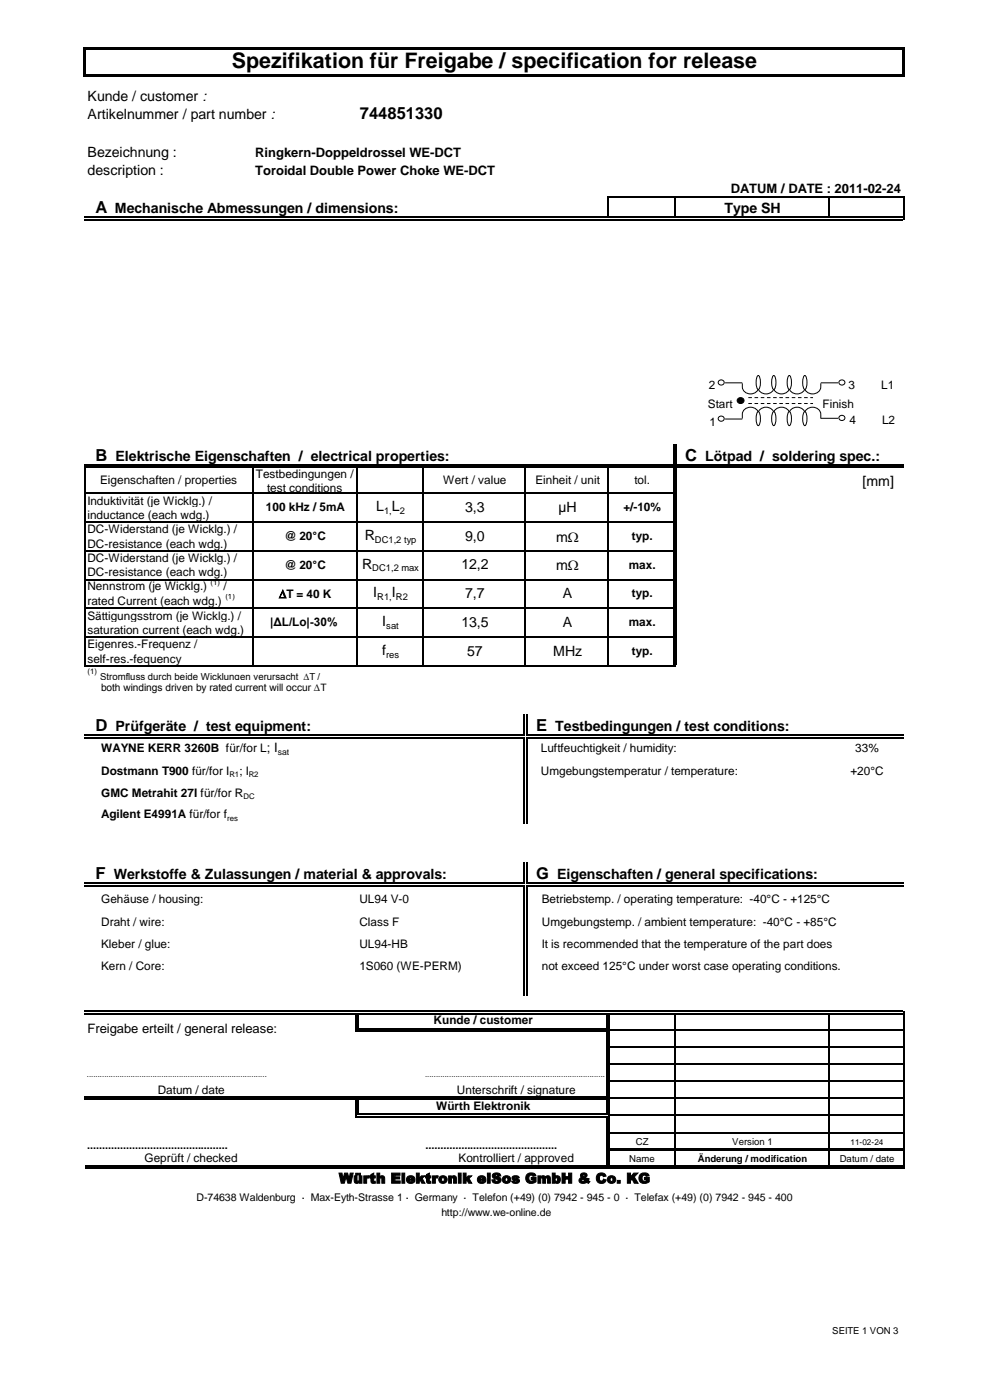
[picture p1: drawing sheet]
<svg xmlns="http://www.w3.org/2000/svg" width="210mm" height="297mm" viewBox="0 0 210 297" stroke-linecap="round" stroke-linejoin="round" font-family="sans-serif">
<defs><g id="words">
<text font-size="4.5" x="49.2" y="14.5">Spezifikation für Freigabe / specification for release</text>
<g font-size="3.5">
<text x="76.3" y="25.2">744851330</text>
<text x="20.3" y="45.2">A</text>
<text x="20.3" y="97.8">B</text>
<text x="145.4" y="97.8">C</text>
<text x="20.3" y="155.1">D</text>
<text x="113.7" y="155.1">E</text>
<text x="20.3" y="186.5">F</text>
<text x="113.7" y="186.5">G</text>
</g>
<g font-size="3">
<text x="18.6" y="21.4">Kunde / customer :</text>
<text x="18.6" y="25.2">Artikelnummer / part number :</text>
<text x="18.6" y="33.4">Bezeichnung :</text>
<text x="18.6" y="37.2">description :</text>
<text x="24.4" y="45.2">Mechanische Abmessungen / dimensions:</text>
<text x="153.7" y="45.2">Type SH</text>
<text x="24.5" y="97.8">Elektrische Eigenschaften / electrical properties:</text>
<text x="149.6" y="97.8">Lötpad / soldering spec.:</text>
<text x="182.9" y="103">[mm]</text>
<text x="79.8" y="108.4">L L</text>
<text x="98.7" y="108.6">3,3</text>
<text x="118.4" y="108.6">µH</text>
<text x="77.4" y="114.5">R</text>
<text x="98.7" y="114.7">9,0</text>
<text x="118" y="114.9">mW</text>
<text x="76.8" y="120.6">R</text>
<text x="97.8" y="120.8">12,2</text>
<text x="118" y="121">mW</text>
<text x="79.2" y="126.7">I</text>
<text x="83.1" y="126.7">I</text>
<text x="98.7" y="126.9">7,7</text>
<text x="119.4" y="126.9">A</text>
<text x="81.1" y="132.8">I</text>
<text x="97.8" y="133">13,5</text>
<text x="119.4" y="133">A</text>
<text x="81" y="138.9">f</text>
<text x="99.1" y="139.1">57</text>
<text x="117.3" y="139.1">MHz</text>
<text x="24.5" y="155.1">Prüfgeräte / test equipment:</text>
<text x="117.7" y="155.1">Testbedingungen / test conditions:</text>
<text x="24.1" y="186.5">Werkstoffe &amp; Zulassungen / material &amp; approvals:</text>
<text x="118.2" y="186.5">Eigenschaften / general specifications:</text>
<text x="71.9" y="251">Würth Elektronik eiSos GmbH &amp; Co. KG</text>
</g>
<g font-size="2.8">
<text x="54.1" y="33.2">Ringkern-Doppeldrossel WE-DCT</text>
<text x="54.1" y="37.2">Toroidal Double Power Choke WE-DCT</text>
<text x="155" y="40.9">DATUM / DATE : 2011-02-24</text>
<text x="18.5" y="219.2">Freigabe erteilt / general release:</text>
</g>
<g font-size="2.5">
<text x="150.3" y="82.6">2</text>
<text x="180" y="82.5">3</text>
<text x="186.9" y="82.5">L1</text>
<text x="150.1" y="86.5">Start</text>
<text x="174.5" y="86.5">Finish</text>
<text x="180.1" y="90">4</text>
<text x="187.1" y="90">L2</text>
<text x="150.5" y="90.3">1</text>
<text x="54.3" y="101.3">Testbedingungen /</text>
<text x="18.5" y="107.2">Induktivität (je Wicklg.) /</text>
<text x="21.3" y="102.7">Eigenschaften / properties</text>
<text x="56.6" y="104.4">test conditions</text>
<text x="94" y="102.6">Wert / value</text>
<text x="113.6" y="102.6">Einheit / unit</text>
<text x="134.6" y="102.6">tol.</text>
<text x="18.5" y="110.1">inductance (each wdg.)</text>
<text x="18.5" y="113.1">DC-Widerstand (je Wicklg.) /</text>
<text x="56.4" y="108.4">100 kHz / 5mA</text>
<text x="132.2" y="108.4">+/-10%</text>
<text x="18.5" y="116.2">DC-resistance (each wdg.)</text>
<text x="18.5" y="119.2">DC-Widerstand (je Wicklg.) /</text>
<text x="60.4" y="114.5">@ 20°C</text>
<text x="134" y="114.5">typ.</text>
<text x="18.5" y="122.3">DC-resistance (each wdg.)</text>
<text x="18.5" y="125.2">Nennstrom (je Wicklg.)</text>
<text x="47.4" y="125.2">/</text>
<text x="60.4" y="120.6">@ 20°C</text>
<text x="133.4" y="120.6">max.</text>
<text x="18.5" y="128.3">rated Current (each wdg.)</text>
<text x="18.5" y="131.5">Sättigungsstrom (je Wicklg.) /</text>
<text x="59.2" y="126.8">DT = 40 K</text>
<text x="134" y="126.7">typ.</text>
<text x="18.5" y="134.5">saturation current (each wdg.)</text>
<text x="18.5" y="137.6">Eigenres.-Frequenz /</text>
<text x="57.3" y="132.8">|ΔL/Lo|-30%</text>
<text x="133.4" y="132.8">max.</text>
<text x="18.5" y="140.6">self-res.-fequency</text>
<text x="134" y="138.9">typ.</text>
<text x="21.5" y="159.6">WAYNE KERR 3260B für/for L; I</text>
<text x="114.7" y="159.6">Luftfeuchtigkeit / humidity:</text>
<text x="181.4" y="159.6">33%</text>
<text x="21.5" y="164.4">Dostmann T900 für/for I</text>
<text x="50.8" y="164.4">; I</text>
<text x="114.7" y="164.4">Umgebungstemperatur / temperature:</text>
<text x="180.4" y="164.4">+20°C</text>
<text x="21.5" y="169">GMC Metrahit 27I für/for R</text>
<text x="21.5" y="173.6">Agilent E4991A für/for f</text>
<text x="21.5" y="191.6">Gehäuse / housing:</text>
<text x="76.2" y="191.6">UL94 V-0</text>
<text x="114.9" y="191.6">Betriebstemp. / operating temperature: -40°C - +125°C</text>
<text x="21.5" y="196.3">Draht / wire:</text>
<text x="76.2" y="196.3">Class F</text>
<text x="114.9" y="196.3">Umgebungstemp. / ambient temperature: -40°C - +85°C</text>
<text x="21.5" y="201">Kleber / glue:</text>
<text x="76.2" y="201">UL94-HB</text>
<text x="114.9" y="201">It is recommended that the temperature of the part does</text>
<text x="21.5" y="205.7">Kern / Core:</text>
<text x="76.2" y="205.7">1S060 (WE-PERM)</text>
<text x="114.9" y="205.7">not exceed 125°C under worst case operating conditions.</text>
<text x="92" y="217.3">Kunde / customer</text>
<text x="33.5" y="232">Datum / date</text>
<text x="96.9" y="232">Unterschrift / signature</text>
<text x="92.5" y="235.5">Würth Elektronik</text>
<text x="30.6" y="246.6">Geprüft / checked</text>
<text x="97.3" y="246.6">Kontrolliert / approved</text>
</g>
<g font-size="2.3">
<text x="18.5" y="243.6">...............................................</text>
<text x="90.2" y="243.6">............................................</text>
</g>
<g font-size="2.2">
<text x="21.4" y="146.6">both windings driven by rated current will occur ∆T</text>
<text x="41.7" y="254.8">D-74638 Waldenburg · Max-Eyth-Strasse 1 · Germany · Telefon (+49) (0) 7942 - 945 - 0 · Telefax (+49) (0) 7942 - 945 - 400</text>
<text x="93.6" y="257.9">http://www.we-online.de</text>
</g>
<g font-size="2">
<text x="81.5" y="109">1,</text>
<text x="84.8" y="109">2</text>
<text x="79.5" y="115.1">DC1,2 typ</text>
<text x="79" y="121.2">DC1,2 max</text>
<text x="80" y="127.3">R1, R2</text>
<text x="81.9" y="133.4">sat</text>
<text x="81.9" y="139.5">res</text>
<text x="21.3" y="144.3">Stromfluss durch beide Wicklungen verursacht ∆T /</text>
<text x="134.9" y="242.9">CZ</text>
<text x="155.3" y="242.9">Version 1</text>
<text x="133.5" y="246.6">Name</text>
<text x="148" y="246.6">Änderung / modification</text>
<text x="178.1" y="246.6">Datum / date</text>
<text x="176.5" y="282.9">SEITE 1 VON 3</text>
</g>
<text font-size="1.8" x="58.9" y="160.1">sat</text>
<g font-size="1.7">
<text x="44.7" y="124">(1)</text>
<text x="47.8" y="127.1">(1)</text>
<text x="18.5" y="143.1">(1)</text>
<text x="48.6" y="164.8">R1</text>
<text x="52.8" y="164.8">R2</text>
<text x="51.7" y="169.4">DC</text>
<text x="48.2" y="174.1">res</text>
<text x="18.4" y="228.5">..................................................................................</text>
<text x="90.1" y="228.5">..................................................................................</text>
<text x="180.4" y="242.9">11-02-24</text>
</g>
</g></defs>
<g fill="#000">
<path d="M17.8 10h.4v6.3h-.4z" fill-rule="evenodd"/>
<path d="M18.2 10h173.7v.4h-173.7z" fill-rule="evenodd"/>
<path d="M18.2 15.8h173.7v.5h-173.7z" fill-rule="evenodd"/>
<path d="M191.4 10.4h.5v5.9h-.5z" fill-rule="evenodd"/>
<path d="M142.7 99h.3v.2h-.3z" fill-rule="evenodd"/>
<path d="M142.7 98.5h.3v.2h-.3z" fill-rule="evenodd"/>
<path d="M142.7 98.5h.3v.2h-.3z" fill-rule="evenodd"/>
<path d="M142.7 99h.3v.2h-.3z" fill-rule="evenodd"/>
<path d="M143.2 98.5h.3v.2h-.3z" fill-rule="evenodd"/>
<path d="M143.2 99h.3v.2h-.3z" fill-rule="evenodd"/>
<path d="M143.2 98.5h.3v.2h-.3z" fill-rule="evenodd"/>
<path d="M143.2 99h.3v.2h-.3z" fill-rule="evenodd"/>
<path d="M111.1 156.3h.3v.3h-.3z" fill-rule="evenodd"/>
<path d="M111.1 155.9h.3v.2h-.3z" fill-rule="evenodd"/>
<path d="M111.1 155.9h.3v.2h-.3z" fill-rule="evenodd"/>
<path d="M111.1 156.3h.3v.3h-.3z" fill-rule="evenodd"/>
<path d="M111.6 155.9h.2v.2h-.2z" fill-rule="evenodd"/>
<path d="M111.6 156.3h.2v.3h-.2z" fill-rule="evenodd"/>
<path d="M111.6 155.9h.2v.2h-.2z" fill-rule="evenodd"/>
<path d="M111.6 156.3h.2v.3h-.2z" fill-rule="evenodd"/>
<path d="M111.1 187.7h.3v.3h-.3z" fill-rule="evenodd"/>
<path d="M111.1 187.3h.3v.2h-.3z" fill-rule="evenodd"/>
<path d="M111.1 187.3h.3v.2h-.3z" fill-rule="evenodd"/>
<path d="M111.1 187.7h.3v.3h-.3z" fill-rule="evenodd"/>
<path d="M111.6 187.3h.2v.2h-.2z" fill-rule="evenodd"/>
<path d="M111.6 187.7h.2v.3h-.2z" fill-rule="evenodd"/>
<path d="M111.6 187.3h.2v.2h-.2z" fill-rule="evenodd"/>
<path d="M111.6 187.7h.2v.3h-.2z" fill-rule="evenodd"/>
<path d="M75.3 214.9h.3v.2h-.3z" fill-rule="evenodd"/>
<path d="M75.3 214.4h.7v.3h-.7z" fill-rule="evenodd"/>
<path d="M75.3 214.9h.3v.2h-.3z" fill-rule="evenodd"/>
<path d="M75.3 218.5h.7v.3h-.7z" fill-rule="evenodd"/>
<path d="M75.3 218h.3v.8h-.3z" fill-rule="evenodd"/>
<path d="M75.8 214.9h.2v.2h-.2z" fill-rule="evenodd"/>
<path d="M75.8 214.9h.2v.2h-.2z" fill-rule="evenodd"/>
<path d="M75.8 218h.2v.3h-.2z" fill-rule="evenodd"/>
<path d="M75.8 218h.2v.3h-.2z" fill-rule="evenodd"/>
<path d="M128.7 214.9h.2v.2h-.2z" fill-rule="evenodd"/>
<path d="M128.7 214.9h.2v.2h-.2z" fill-rule="evenodd"/>
<path d="M128.7 218h.2v.3h-.2z" fill-rule="evenodd"/>
<path d="M128.7 218.5h.2v.3h-.2z" fill-rule="evenodd"/>
<path d="M128.7 214.4h.7v.3h-.7z" fill-rule="evenodd"/>
<path d="M128.7 218.5h.2v.3h-.2z" fill-rule="evenodd"/>
<path d="M128.7 218h.2v.3h-.2z" fill-rule="evenodd"/>
<path d="M129.1 214.9h.3v.2h-.3z" fill-rule="evenodd"/>
<path d="M129.1 218h.3v.8h-.3z" fill-rule="evenodd"/>
<path d="M129.1 214.9h.3v.2h-.3z" fill-rule="evenodd"/>
<path d="M75.3 233.1h.3v.2h-.3z" fill-rule="evenodd"/>
<path d="M75.3 232.6h.7v.3h-.7z" fill-rule="evenodd"/>
<path d="M75.3 233.1h.3v.2h-.3z" fill-rule="evenodd"/>
<path d="M75.3 236.7h.7v.3h-.7z" fill-rule="evenodd"/>
<path d="M75.3 236.3h.3v.7h-.3z" fill-rule="evenodd"/>
<path d="M75.8 233.1h.2v.2h-.2z" fill-rule="evenodd"/>
<path d="M75.8 233.1h.2v.2h-.2z" fill-rule="evenodd"/>
<path d="M75.8 236.3h.2v.2h-.2z" fill-rule="evenodd"/>
<path d="M75.8 236.3h.2v.2h-.2z" fill-rule="evenodd"/>
<path d="M128.7 232.6h.2v.3h-.2z" fill-rule="evenodd"/>
<path d="M128.7 233.1h.2v.2h-.2z" fill-rule="evenodd"/>
<path d="M128.7 236.3h.2v.2h-.2z" fill-rule="evenodd"/>
<path d="M128.7 236.7h.2v.3h-.2z" fill-rule="evenodd"/>
<path d="M128.7 232.6h.2v.3h-.2z" fill-rule="evenodd"/>
<path d="M128.7 233.1h.2v.2h-.2z" fill-rule="evenodd"/>
<path d="M128.7 236.7h.2v.3h-.2z" fill-rule="evenodd"/>
<path d="M128.7 236.3h.2v.2h-.2z" fill-rule="evenodd"/>
<path d="M129.1 232.6h.3v.7h-.3z" fill-rule="evenodd"/>
<path d="M129.1 236.3h.3v.7h-.3z" fill-rule="evenodd"/>
<path d="M128.7 247.2h.2v.2h-.2z" fill-rule="evenodd"/>
<path d="M128.7 247.2h.2v.2h-.2z" fill-rule="evenodd"/>
<path d="M128.7 247.6h.7v.3h-.7z" fill-rule="evenodd"/>
<path d="M129.1 247.2h.3v.2h-.3z" fill-rule="evenodd"/>
<path d="M129.1 247.2h.3v.2h-.3z" fill-rule="evenodd"/>
<path d="M129.4 243.7h62.4v.4h-62.4z" fill-rule="evenodd"/>
</g>
<g fill="none" stroke="#000" stroke-width=".25">
<path d="M18 46.1h173.5M18 46.6h173.5M129 41.7v4.3M129.1 41.8h62.7M143.1 41.9v4.1M175.8 41.9v4.1M191.6 41.9v4.8M18 98.5v42.9M18.1 98.6h124.6M18.1 99.1h124.6M53.6 99.2v42.2M75.7 99.2v42.2"/>
<path d="M89.7 99.2v42.2M111.4 99.2v42.2M129 99.2v42.2M142.9 94.2v4.3M142.9 99.2v41.9M143.3 94.2v4.3M143.3 99.2v41.9M143.5 98.6h48.2M143.5 99.1h48.2M18.1 104.7h124.6M18.1 110.8h124.6M18.1 116.9h124.6"/>
<path d="M18.1 123h124.6M18.1 129h124.6M18.1 135.1h124.6M18 156h93.1M18 156.4h93.1M18.1 141.2h125.4M111.2 151.6v4.3M111.2 156.6v18.1M111.7 151.6v4.3M111.7 156.6v18.1M111.8 156h79.9M111.8 156.4h79.9"/>
<path d="M18 187.4h93.1M18 187.9h93.1M111.2 182.9v4.4M111.2 188v23.1M111.7 182.9v4.4M111.7 188v23.1M111.8 187.4h79.9M111.8 187.9h79.9M18 214.5h57.3M18 215h57.3M75.5 215.1v2.9M75.9 215.1v2.9"/>
<path d="M76 214.5h52.7M76 215h52.7M76 218.2h52.7M76 218.6h52.7M128.8 215.1v2.9M128.8 218.8v13.8M129.3 215.1v2.9M129.3 218.8v13.8M129.4 214.5h62.1M129.4 215h62.1M129.4 218.4h62.4M143.1 215.1v28.6"/>
<path d="M175.8 215.1v28.6M191.6 214.4v29.3M18 232.7h57.3M18 233.2h57.3M75.5 233.3v3M75.9 233.3v3M76 232.7h52.7M76 233.2h52.7M76 236.4h52.7M76 236.8h52.7M128.8 233.3v3M128.8 237v10.2"/>
<path d="M129.3 233.3v3M129.3 237v10.2M129.4 222h62.4M129.4 225.7h62.4M129.4 229.3h62.4M129.4 233h62.4M129.4 236.6h62.4M18 247.3h110.7M18 247.8h110.7M129.4 247.3h62.1M129.4 247.8h62.1M129.4 240.2h62.4"/>
<path d="M143.1 244.1v3.1M175.8 244.1v3.1M191.6 244.1v3.8"/>
</g>
<path d="M158 86.8a1.8 1.8 0 0 1 2.9 1.1v1.5h-3.5l.1-1.9z" fill-rule="evenodd" fill="#fff"/>
<path d="M158 86.8a1.8 1.8 0 0 1 2.9 1.1v1.5h-3.5l.1-1.9z" fill="none" stroke="#000" stroke-width=".21"/>
<path d="M161.2 86.8a1.8 1.8 0 0 1 3 1.1v1.5h-3.5l.1-1.9z" fill-rule="evenodd" fill="#fff"/>
<path d="M161.2 86.8a1.8 1.8 0 0 1 3 1.1v1.5h-3.5l.1-1.9z" fill="none" stroke="#000" stroke-width=".21"/>
<path d="M154.5 83.9h25.8" fill="none" stroke="#fff" stroke-width="1.5" stroke-linecap="butt"/>
<path d="M164.5 86.8a1.8 1.8 0 0 1 3 1.1v1.5h-3.5l.1-1.9z" fill-rule="evenodd" fill="#fff"/>
<path d="M164.5 86.8a1.8 1.8 0 0 1 3 1.1v1.5h-3.5l.1-1.9z" fill="none" stroke="#000" stroke-width=".21"/>
<path d="M167.8 86.8a1.8 1.8 0 0 1 3 1.1v1.5h-3.5l.1-1.9z" fill-rule="evenodd" fill="#fff"/>
<path d="M167.8 86.8a1.8 1.8 0 0 1 3 1.1v1.5h-3.5l.1-1.9z" fill="none" stroke="#000" stroke-width=".21"/>
<path d="M171.1 86.8a1.8 1.8 0 0 1 3 1.1v1.5h-3.5l.1-1.9z" fill-rule="evenodd" fill="#fff"/>
<path d="M171.1 86.8a1.8 1.8 0 0 1 3 1.1v1.5h-3.5l.1-1.9z" fill="none" stroke="#000" stroke-width=".21"/>
<path d="M155.1 89.4h21.2" fill="none" stroke="#fff" stroke-width="1.1" stroke-linecap="butt"/>
<path d="M160.6 87.4l.2-.1a2.64 2.64 0 0 1 0 3 2.71 2.71 0 0 1-.2-2.9z" fill-rule="evenodd" fill="#fff"/>
<path d="M160.6 87.4l.2-.1a2.64 2.64 0 0 1 0 3 2.71 2.71 0 0 1-.2-2.9z" fill="none" stroke="#000" stroke-width=".21"/>
<path d="M163.9 87.4l.2-.1a2.64 2.64 0 0 1 0 3 2.71 2.71 0 0 1-.2-2.9z" fill-rule="evenodd" fill="#fff"/>
<path d="M163.9 87.4l.2-.1a2.64 2.64 0 0 1 0 3 2.71 2.71 0 0 1-.2-2.9z" fill="none" stroke="#000" stroke-width=".21"/>
<path d="M167.2 87.4l.2-.1a2.66 2.66 0 0 1 0 3 2.69 2.69 0 0 1-.2-2.9z" fill-rule="evenodd" fill="#fff"/>
<path d="M167.2 87.4l.2-.1a2.66 2.66 0 0 1 0 3 2.69 2.69 0 0 1-.2-2.9z" fill="none" stroke="#000" stroke-width=".21"/>
<path d="M170.5 87.4l.2-.1a2.66 2.66 0 0 1 0 3 2.69 2.69 0 0 1-.2-2.9z" fill-rule="evenodd" fill="#fff"/>
<path d="M170.5 87.4l.2-.1a2.66 2.66 0 0 1 0 3 2.69 2.69 0 0 1-.2-2.9z" fill="none" stroke="#000" stroke-width=".21"/>
<path d="M157.4 80.6h3.5v1.5a1.76 1.76 0 0 1-1.7 1.5 1.76 1.76 0 0 1-1.8-1.5z" fill-rule="evenodd" fill="#fff"/>
<path d="M157.4 80.6h3.5v1.5a1.76 1.76 0 0 1-1.7 1.5 1.76 1.76 0 0 1-1.8-1.5z" fill="none" stroke="#000" stroke-width=".21"/>
<path d="M160.7 80.6h3.5v1.5a1.76 1.76 0 0 1-1.7 1.5 1.76 1.76 0 0 1-1.8-1.5z" fill-rule="evenodd" fill="#fff"/>
<path d="M160.7 80.6h3.5v1.5a1.76 1.76 0 0 1-1.7 1.5 1.76 1.76 0 0 1-1.8-1.5z" fill="none" stroke="#000" stroke-width=".21"/>
<path d="M164 80.6h3.5v1.5a1.76 1.76 0 0 1-1.7 1.5 1.76 1.76 0 0 1-1.8-1.5z" fill-rule="evenodd" fill="#fff"/>
<path d="M164 80.6h3.5v1.5a1.76 1.76 0 0 1-1.7 1.5 1.76 1.76 0 0 1-1.8-1.5z" fill="none" stroke="#000" stroke-width=".21"/>
<path d="M167.3 80.6h3.5v1.5a1.76 1.76 0 0 1-1.7 1.5 1.76 1.76 0 0 1-1.8-1.5z" fill-rule="evenodd" fill="#fff"/>
<path d="M167.3 80.6h3.5v1.5a1.76 1.76 0 0 1-1.7 1.5 1.76 1.76 0 0 1-1.8-1.5z" fill="none" stroke="#000" stroke-width=".21"/>
<path d="M170.6 80.6h3.5v1.5a1.76 1.76 0 0 1-1.8 1.5 1.76 1.76 0 0 1-1.7-1.5z" fill-rule="evenodd" fill="#fff"/>
<path d="M170.6 80.6h3.5v1.5a1.76 1.76 0 0 1-1.8 1.5 1.76 1.76 0 0 1-1.7-1.5z" fill="none" stroke="#000" stroke-width=".21"/>
<path d="M155.1 80.7h21.2" fill="none" stroke="#fff" stroke-width="1.1" stroke-linecap="butt"/>
<path d="M160.6 79.8l.2-.2a2.64 2.64 0 0 1 0 3 2.71 2.71 0 0 1-.2-2.8z" fill-rule="evenodd" fill="#fff"/>
<path d="M160.6 79.8l.2-.2a2.64 2.64 0 0 1 0 3 2.71 2.71 0 0 1-.2-2.8z" fill="none" stroke="#000" stroke-width=".21"/>
<path d="M163.9 79.8l.2-.2a2.64 2.64 0 0 1 0 3 2.71 2.71 0 0 1-.2-2.8z" fill-rule="evenodd" fill="#fff"/>
<path d="M163.9 79.8l.2-.2a2.64 2.64 0 0 1 0 3 2.71 2.71 0 0 1-.2-2.8z" fill="none" stroke="#000" stroke-width=".21"/>
<path d="M167.2 79.8l.2-.2a2.66 2.66 0 0 1 0 3 2.7 2.7 0 0 1-.2-2.8z" fill-rule="evenodd" fill="#fff"/>
<path d="M167.2 79.8l.2-.2a2.66 2.66 0 0 1 0 3 2.7 2.7 0 0 1-.2-2.8z" fill="none" stroke="#000" stroke-width=".21"/>
<path d="M170.5 79.8l.2-.2a2.66 2.66 0 0 1 0 3 2.7 2.7 0 0 1-.2-2.8z" fill-rule="evenodd" fill="#fff"/>
<g fill="none" stroke="#000" stroke-width=".21">
<path d="M170.5 79.8l.2-.2a2.66 2.66 0 0 1 0 3 2.7 2.7 0 0 1-.2-2.8zM153.8 81.2h3.6M153.8 88.9h3.6M174.1 81.2h3.6M174.1 88.7h3.6"/>
<circle cx="157" cy="85" r=".69"/>
</g>
<path d="M158.7 84.3h13.7M158.7 85.6h13.7" fill="none" stroke="#000" stroke-width=".21" stroke-dasharray=".8 .6" stroke-linecap="butt"/>
<circle cx="157" cy="85" r=".69" fill="#000"/>
<circle cx="152.9" cy="88.8" r=".6" fill="#fff"/>
<circle cx="152.9" cy="88.8" r=".6" fill="none" stroke="#000" stroke-width=".21"/>
<circle cx="152.9" cy="81.2" r=".6" fill="#fff"/>
<circle cx="152.9" cy="81.2" r=".6" fill="none" stroke="#000" stroke-width=".21"/>
<circle cx="178.5" cy="81.2" r=".61" fill="#fff"/>
<circle cx="178.5" cy="81.2" r=".61" fill="none" stroke="#000" stroke-width=".21"/>
<circle cx="178.5" cy="88.7" r=".61" fill="#fff"/>
<circle cx="178.5" cy="88.7" r=".61" fill="none" stroke="#000" stroke-width=".21"/>
<use href="#words"/>
</svg>
